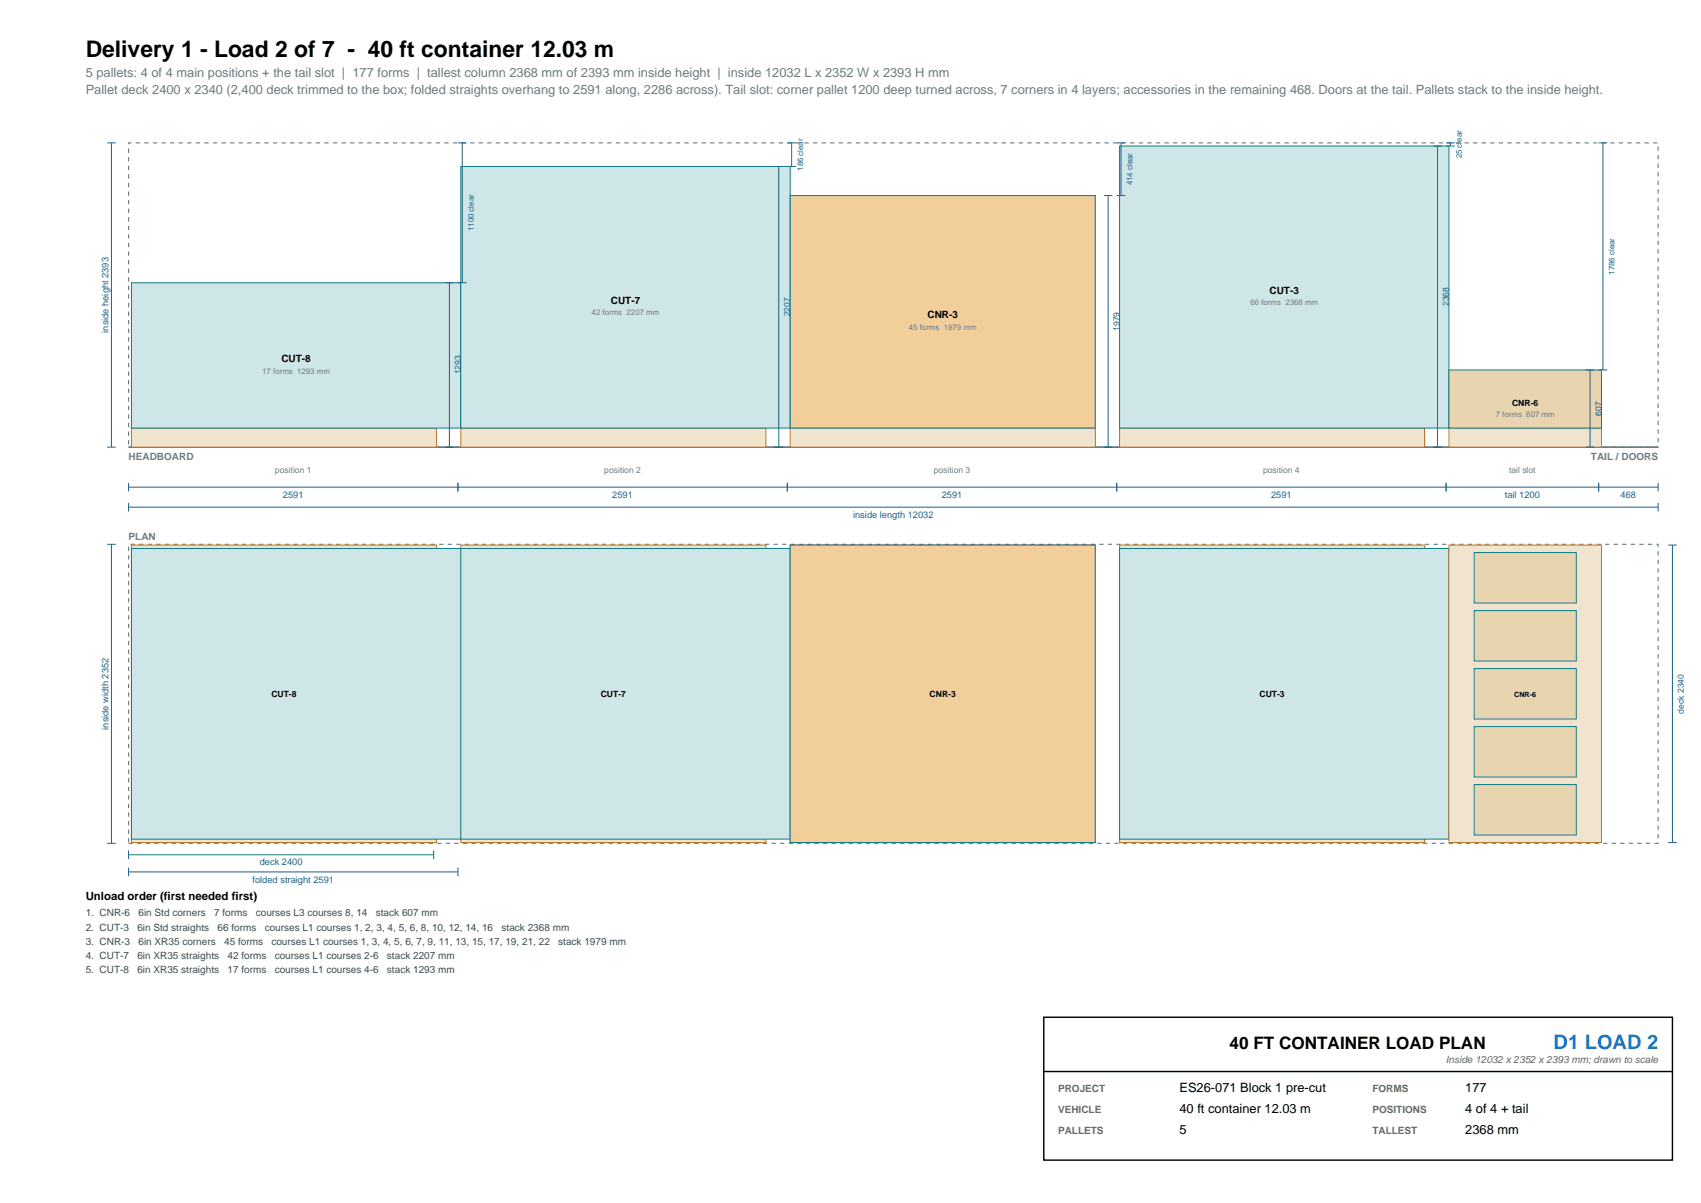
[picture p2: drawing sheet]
<svg xmlns="http://www.w3.org/2000/svg" width="420mm" height="297mm" viewBox="0 0 420 297" stroke-linecap="round" stroke-linejoin="round" font-family="sans-serif">
<defs><g id="words">
<text font-size="5.6" x="21.2" y="14.1">Delivery 1 - Load 2 of 7 - 40 ft container 12.03 m</text>
<text font-size="4.9" fill="#1976d2" x="383.6" y="258.9">D1 LOAD 2</text>
<text font-size="4.2" x="303.6" y="258.9">40 FT CONTAINER LOAD PLAN</text>
<g font-size="3.2" fill="#6b7c81">
<text x="21.2" y="19.1">5 pallets: 4 of 4 main positions + the tail slot | 177 forms | tallest column 2368 mm of 2393 mm inside height | inside 12032 L x 2352 W x 2393 H mm</text>
<text x="21.2" y="23.3">Pallet deck 2400 x 2340 (2,400 deck trimmed to the box; folded straights overhang to 2591 along, 2286 across). Tail slot: corner pallet 1200 deep turned across, 7 corners in 4 layers; accessories in the remaining 468. Doors at the tail. Pallets stack to the inside height.</text>
</g>
<g font-size="3.2">
<text x="291.2" y="269.5">ES26-071 Block 1 pre-cut</text>
<text x="361.8" y="269.5">177</text>
<text x="291.2" y="274.8">40 ft container 12.03 m</text>
<text x="361.8" y="274.8">4 of 4 + tail</text>
<text x="291.2" y="280.1">5</text>
<text x="361.8" y="280.1">2368 mm</text>
</g>
<text font-size="2.8" x="21.2" y="222.3">Unload order (first needed first)</text>
<g font-size="2.5">
<text x="150.8" y="75">CUT-7</text>
<text x="313.5" y="72.5">CUT-3</text>
<text x="229" y="78.6">CNR-3</text>
<text x="69.5" y="89.4">CUT-8</text>
</g>
<g font-size="2.5" fill="#6b7c81">
<text x="31.7" y="113.6">HEADBOARD</text>
<text x="392.8" y="113.6">TAIL / DOORS</text>
<text x="31.7" y="133.3">PLAN</text>
</g>
<g font-size="2.5" fill="#3d4c50">
<text x="21.2" y="226.2">1. CNR-6</text>
<text x="34.2" y="226.2">6in Std corners</text>
<text x="52.9" y="226.2">7 forms</text>
<text x="63.2" y="226.2">courses L3 courses 8, 14</text>
<text x="92.8" y="226.2">stack 607 mm</text>
<text x="21.2" y="229.7">2. CUT-3</text>
<text x="21.2" y="233.3">3. CNR-3</text>
<text x="33.9" y="229.7">6in Std straights</text>
<text x="34.2" y="233.3">6in XR35 corners</text>
<text x="53.7" y="229.7">66 forms</text>
<text x="55.3" y="233.3">45 forms</text>
<text x="65.4" y="229.7">courses L1 courses 1, 2, 3, 4, 5, 6, 8, 10, 12, 14, 16</text>
<text x="67" y="233.3">courses L1 courses 1, 3, 4, 5, 6, 7, 9, 11, 13, 15, 17, 19, 21, 22</text>
<text x="123.8" y="229.7">stack 2368 mm</text>
<text x="137.8" y="233.3">stack 1979 mm</text>
<text x="21.2" y="236.8">4. CUT-7</text>
<text x="33.9" y="236.8">6in XR35 straights</text>
<text x="56.2" y="236.8">42 forms</text>
<text x="67.8" y="236.8">courses L1 courses 2-6</text>
<text x="95.6" y="236.8">stack 2207 mm</text>
<text x="21.2" y="240.3">5. CUT-8</text>
<text x="33.9" y="240.3">6in XR35 straights</text>
<text x="56.2" y="240.3">17 forms</text>
<text x="67.8" y="240.3">courses L1 courses 4-6</text>
<text x="95.6" y="240.3">stack 1293 mm</text>
</g>
<g font-size="2.5" fill="#666">
<text x="357" y="262.4">Inside 12032 x 2352 x 2393 mm; drawn to scale</text>
<text x="261.3" y="269.5">PROJECT</text>
<text x="338.9" y="269.5">FORMS</text>
<text x="261.3" y="274.8">VEHICLE</text>
<text x="338.9" y="274.8">POSITIONS</text>
<text x="261.3" y="280.1">PALLETS</text>
<text x="338.9" y="280.1">TALLEST</text>
</g>
<g font-size="2.3" fill="#1f5f8b">
<text x="26.8" y="82.1" transform="rotate(-90 26.8 82.1)">inside height 2393</text>
<text x="69.9" y="122.9">2591</text>
<text x="151.2" y="122.9">2591</text>
<text x="232.5" y="122.9">2591</text>
<text x="313.8" y="122.9">2591</text>
<text x="371.6" y="122.9">tail 1200</text>
<text x="400.2" y="122.9">468</text>
<text x="210.6" y="127.9">inside length 12032</text>
<text x="26.8" y="180.2" transform="rotate(-90 26.8 180.2)">inside width 2352</text>
<text x="64.1" y="213.7">deck 2400</text>
<text x="62.3" y="217.9">folded straight 2591</text>
</g>
<g font-size="2.1" fill="#1f5f8b">
<text x="357.8" y="75.6" transform="rotate(-90 357.8 75.6)">2368</text>
<text x="195.1" y="78.1" transform="rotate(-90 195.1 78.1)">2207</text>
<text x="276.4" y="81.7" transform="rotate(-90 276.4 81.7)">1979</text>
<text x="113.8" y="92.5" transform="rotate(-90 113.8 92.5)">1293</text>
<text x="395.4" y="102.6" transform="rotate(-90 395.4 102.6)">607</text>
<text x="415.8" y="176.2" transform="rotate(-90 415.8 176.2)">deck 2340</text>
</g>
<g font-size="2.1">
<text x="373.4" y="100.2">CNR-6</text>
<text x="67" y="172">CUT-8</text>
<text x="148.3" y="172">CUT-7</text>
<text x="229.5" y="172">CNR-3</text>
<text x="311" y="172">CUT-3</text>
</g>
<g font-size="2.1" fill="#6b7c81">
<text x="67.9" y="116.7">position 1</text>
<text x="149.2" y="116.7">position 2</text>
<text x="230.5" y="116.7">position 3</text>
<text x="311.9" y="116.7">position 4</text>
<text x="372.6" y="116.7">tail slot</text>
</g>
<g font-size="1.9" fill="#1f5f8b">
<text x="360.9" y="39.1" transform="rotate(-90 360.9 39.1)">25 clear</text>
<text x="198.3" y="42.2" transform="rotate(-90 198.3 42.2)">186 clear</text>
<text x="279.6" y="45.8" transform="rotate(-90 279.6 45.8)">414 clear</text>
<text x="117" y="57.1" transform="rotate(-90 117 57.1)">1100 clear</text>
<text x="398.6" y="67.8" transform="rotate(-90 398.6 67.8)">1786 clear</text>
</g>
<g font-size="1.9" fill="#6b7c81">
<text x="146.1" y="77.9">42 forms 2207 mm</text>
<text x="308.7" y="75.3">66 forms 2368 mm</text>
<text x="224.4" y="81.5">45 forms 1979 mm</text>
<text x="64.8" y="92.2">17 forms 1293 mm</text>
<text x="369.3" y="103">7 forms 607 mm</text>
</g>
<text font-size="1.8" x="373.9" y="172">CNR-6</text>
</g></defs>
<path d="M31.7 35.3h377.7v75.1h-377.7z" fill="none" stroke="#6b7c81" stroke-width=".28" stroke-dasharray="1.1 1.1" stroke-linecap="butt"/>
<path d="M31.7 110.4h377.7" fill="none" stroke="#6b7c81" stroke-width=".42"/>
<path d="M32.5 105.7h75.3v4.7h-75.3z" fill-rule="evenodd" fill="#f0e4ce" stroke="#b4762b" stroke-width=".25"/>
<path d="M32.5 69.8h81.3v35.9h-81.3z" fill-rule="evenodd" fill="#cfe6e9" stroke="#0e7c86" stroke-width=".25"/>
<path d="M113.8 105.7h75.3v4.7h-75.3z" fill-rule="evenodd" fill="#f0e4ce" stroke="#b4762b" stroke-width=".25"/>
<path d="M113.8 41.1h81.3v64.6h-81.3z" fill-rule="evenodd" fill="#cfe6e9" stroke="#0e7c86" stroke-width=".25"/>
<path d="M195.1 105.7h75.3v4.7h-75.3z" fill-rule="evenodd" fill="#f0e4ce" stroke="#b4762b" stroke-width=".25"/>
<path d="M195.1 48.3h75.3v57.4h-75.3z" fill-rule="evenodd" fill="#f2ce9b" stroke="#0e7c86" stroke-width=".25"/>
<path d="M276.4 105.7h75.4v4.7h-75.4z" fill-rule="evenodd" fill="#f0e4ce" stroke="#b4762b" stroke-width=".25"/>
<path d="M276.4 36h81.4v69.7h-81.4z" fill-rule="evenodd" fill="#cfe6e9" stroke="#0e7c86" stroke-width=".25"/>
<path d="M357.8 105.7h37.6v4.7h-37.6z" fill-rule="evenodd" fill="#f0e4ce" stroke="#b4762b" stroke-width=".25"/>
<path d="M357.8 91.3h37.6v14.4h-37.6z" fill-rule="evenodd" fill="#e8d5b0" stroke="#0e7c86" stroke-width=".25"/>
<g fill="none" stroke="#1f5f8b" stroke-width=".25">
<path d="M26.5 35.3h2.1M27.5 35.3v75.1M113.1 35.3h2.1M114.1 35.3v34.5M194.4 35.3h2.1M195.5 35.3v5.8M275.7 35.3h2.1M276.8 35.3v13M353.9 36h2.1M354.9 36v74.4M357.1 35.3h2.1M357.1 36h2.1"/>
<path d="M358.1 35.3v.7M394.7 35.3h2.1M395.8 35.3v56M191.2 41.1h2.1M192.3 41.1v69.3M194.4 41.1h2.1M272.6 48.3h2.1M273.6 48.3v62.1M275.7 48.3h2.1M109.9 69.8h2.1M111 69.8v40.6M113.1 69.8h2.1"/>
<path d="M391.6 91.3h2.1M392.6 91.3v19.1M394.7 91.3h2.1M26.5 110.4h2.1M31.7 119.2v2.1M109.9 110.4h2.1M113.1 119.2v2.1M191.2 110.4h2.1M194.4 119.2v2.1M272.6 110.4h2.1M275.7 119.2v2.1M353.9 110.4h2.1"/>
<path d="M357.1 119.2v2.1M391.6 110.4h2.1M394.7 119.2v2.1M409.4 119.2v2.1M31.7 120.3h377.7M31.7 124.1v2.2M31.7 125.2h377.7M409.4 124.1v2.2"/>
</g>
<path d="M31.7 134.4h377.7v73.8h-377.7z" fill="none" stroke="#6b7c81" stroke-width=".28" stroke-dasharray="1.1 1.1" stroke-linecap="butt"/>
<path d="M32.5 134.6h75.3v73.4h-75.3z" fill-rule="evenodd" fill="#f0e4ce" stroke="#b4762b" stroke-width=".25"/>
<path d="M32.5 135.4h81.3v71.8h-81.3z" fill-rule="evenodd" fill="#cfe6e9" stroke="#0e7c86" stroke-width=".25"/>
<path d="M113.8 134.6h75.3v73.4h-75.3z" fill-rule="evenodd" fill="#f0e4ce" stroke="#b4762b" stroke-width=".25"/>
<path d="M113.8 135.4h81.3v71.8h-81.3z" fill-rule="evenodd" fill="#cfe6e9" stroke="#0e7c86" stroke-width=".25"/>
<path d="M195.1 134.6h75.3v73.4h-75.3z" fill-rule="evenodd" fill="#f0e4ce" stroke="#b4762b" stroke-width=".25"/>
<path d="M195.1 134.6h75.3v73.4h-75.3z" fill-rule="evenodd" fill="#f2ce9b" stroke="#0e7c86" stroke-width=".25"/>
<path d="M276.4 134.6h75.4v73.4h-75.4z" fill-rule="evenodd" fill="#f0e4ce" stroke="#b4762b" stroke-width=".25"/>
<path d="M276.4 135.4h81.4v71.8h-81.4z" fill-rule="evenodd" fill="#cfe6e9" stroke="#0e7c86" stroke-width=".25"/>
<path d="M357.8 134.6h37.6v73.4h-37.6z" fill-rule="evenodd" fill="#f0e4ce" stroke="#b4762b" stroke-width=".25"/>
<g fill="#e8d5b0" stroke="#0e7c86" stroke-width=".25">
<path d="M364 193.7h25.2v12.5h-25.2z" fill-rule="evenodd"/>
<path d="M364 179.4h25.2v12.4h-25.2z" fill-rule="evenodd"/>
<path d="M364 165.1h25.2v12.4h-25.2z" fill-rule="evenodd"/>
<path d="M364 150.7h25.2v12.5h-25.2z" fill-rule="evenodd"/>
<path d="M364 136.4h25.2v12.5h-25.2z" fill-rule="evenodd"/>
</g>
<path d="M26.5 134.4h2.1M27.5 134.4v73.8M411.9 134.6h2.1M412.9 134.6v73.4M26.5 208.2h2.1M31.7 211h75.4M31.7 210v2.1M31.7 214.2v2.1M31.7 215.3h81.4M107.1 210v2.1M113.1 214.2v2.1M411.9 208h2.1" fill="none" stroke="#1f5f8b" stroke-width=".25"/>
<path d="M257.7 251.1h155.2v35.3h-155.2z" fill-rule="evenodd" fill="#fff" stroke="#000" stroke-width=".35"/>
<path d="M257.7 264.5h155.2" fill="none" stroke="#000" stroke-width=".35"/>
<use href="#words"/>
</svg>
